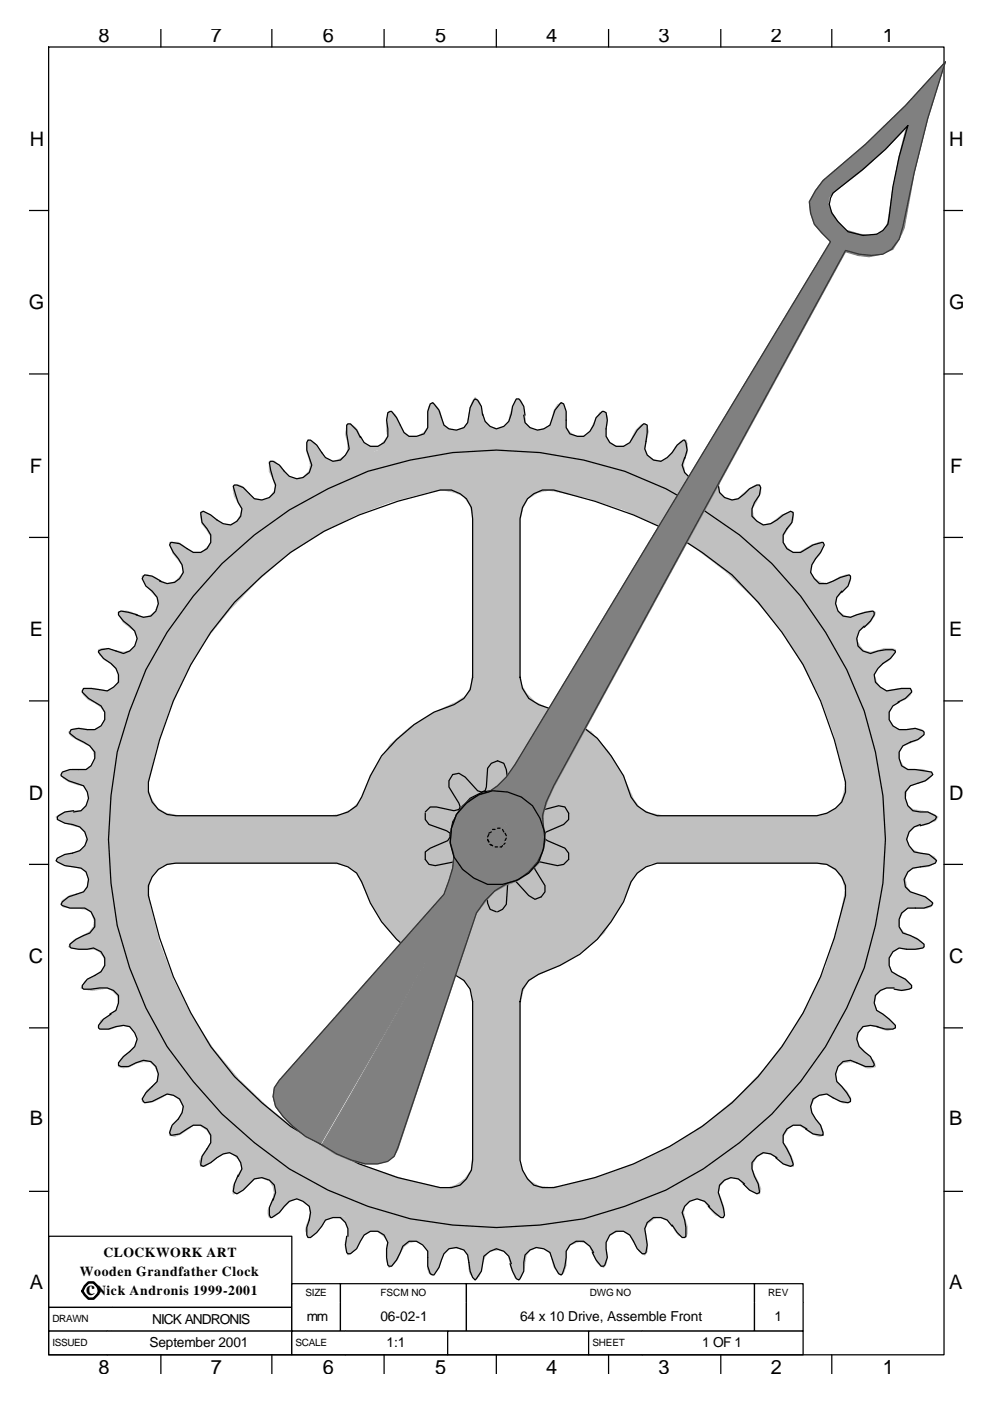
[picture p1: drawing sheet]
<svg xmlns="http://www.w3.org/2000/svg" width="210mm" height="297mm" viewBox="0 0 210 297" stroke-linecap="round" stroke-linejoin="round" font-family="sans-serif">
<defs><g id="words">
<g font-size="4.2">
<text x="20.9" y="8.9">8</text>
<text x="44.7" y="8.9">7</text>
<text x="68.5" y="8.9">6</text>
<text x="92.3" y="8.9">5</text>
<text x="115.9" y="8.9">4</text>
<text x="139.7" y="8.9">3</text>
<text x="163.5" y="8.9">2</text>
<text x="187.3" y="8.9">1</text>
<text x="6.3" y="30.9">H</text>
<text x="201.3" y="30.9">H</text>
<text x="6.1" y="65.5">G</text>
<text x="201.3" y="65.5">G</text>
<text x="6.3" y="100.2">F</text>
<text x="201.6" y="100.2">F</text>
<text x="6.3" y="134.8">E</text>
<text x="201.3" y="134.8">E</text>
<text x="6.1" y="169.5">D</text>
<text x="201.3" y="169.5">D</text>
<text x="6.1" y="204.2">C</text>
<text x="201.3" y="204.2">C</text>
<text x="6.3" y="238.6">B</text>
<text x="201.3" y="238.6">B</text>
<text x="6.3" y="273.2">A</text>
<text x="18.3" y="274.5">c</text>
<text x="201.3" y="273.2">A</text>
<text x="20.9" y="291.2">8</text>
<text x="44.7" y="291.2">7</text>
<text x="68.5" y="291.2">6</text>
<text x="92.3" y="291.2">5</text>
<text x="115.9" y="291.2">4</text>
<text x="139.7" y="291.2">3</text>
<text x="163.5" y="291.2">2</text>
<text x="187.3" y="291.2">1</text>
</g>
<g font-size="2.9">
<text x="22" y="266.6">CLOCKWORK ART</text>
<text x="16.9" y="270.6">Wooden Grandfather Clock</text>
<text x="20.4" y="274.5">Nick Andronis 1999-2001</text>
<text x="32.3" y="280.6">NICK ANDRONIS</text>
<text x="65.1" y="280.1">mm</text>
<text x="80.7" y="280.1">06-02-1</text>
<text x="110.3" y="280.1">64 x 10 Drive, Assemble Front</text>
<text x="164.3" y="280.1">1</text>
<text x="31.7" y="285.7">September 2001</text>
<text x="82" y="285.7">1:1</text>
<text x="149" y="285.7">1 OF 1</text>
</g>
<g font-size="2.1">
<text x="64.8" y="274.8">SIZE</text>
<text x="80.7" y="274.8">FSCM NO</text>
<text x="125.1" y="274.8">DWG NO</text>
<text x="163" y="274.8">REV</text>
<text x="11.1" y="280.4">DRAWN</text>
<text x="11.1" y="285.4">ISSUED</text>
<text x="62.7" y="285.4">SCALE</text>
<text x="125.7" y="285.4">SHEET</text>
</g>
</g></defs>
<path d="M10.3 262.1h51.6v15.1h-51.6z" fill-rule="evenodd" fill="#fff" stroke="#000" stroke-width=".26"/>
<path d="M61.9 272.2h10.3v3.9h-10.3z" fill-rule="evenodd" fill="#fff"/>
<path d="M61.9 276.1v-3.9h10.3v3.9" fill="none" stroke="#000" stroke-width=".26"/>
<path d="M72.2 272.2h26.8v3.9h-26.8z" fill-rule="evenodd" fill="#fff"/>
<path d="M72.2 276.1v-3.9h26.8v3.9" fill="none" stroke="#000" stroke-width=".26"/>
<path d="M99 272.2h61.1v3.9h-61.1z" fill-rule="evenodd" fill="#fff"/>
<path d="M99 276.1v-3.9h61.1v3.9" fill="none" stroke="#000" stroke-width=".26"/>
<path d="M160.1 272.2h10.3v3.9h-10.3z" fill-rule="evenodd" fill="#fff"/>
<path d="M160.1 276.1v-3.9h10.3v3.9" fill="none" stroke="#000" stroke-width=".26"/>
<path d="M10.3 277.2h13.5v5h-13.5z" fill-rule="evenodd" fill="#fff"/>
<path d="M23.8 277.2h-13.5v5h13.5" fill="none" stroke="#000" stroke-width=".26"/>
<path d="M23.8 277.2h38.1v5h-38.1z" fill-rule="evenodd" fill="#fff"/>
<path d="M23.8 277.2h38.1v5h-38.1" fill="none" stroke="#000" stroke-width=".26"/>
<path d="M61.9 276.1h10.3v6.1h-10.3z" fill-rule="evenodd" fill="#fff"/>
<path d="M61.9 276.1v6.1h10.3v-6.1" fill="none" stroke="#000" stroke-width=".26"/>
<path d="M72.2 276.1h26.8v6.1h-26.8z" fill-rule="evenodd" fill="#fff"/>
<path d="M72.2 276.1v6.1h26.8v-6.1" fill="none" stroke="#000" stroke-width=".26"/>
<path d="M99 276.1h61.1v6.1h-61.1z" fill-rule="evenodd" fill="#fff"/>
<path d="M99 276.1v6.1h61.1v-6.1" fill="none" stroke="#000" stroke-width=".26"/>
<path d="M160.1 276.1h10.3v6.1h-10.3z" fill-rule="evenodd" fill="#fff"/>
<path d="M160.1 276.1v6.1h10.3v-6.1" fill="none" stroke="#000" stroke-width=".26"/>
<path d="M10.3 282.2h12.5v5h-12.5z" fill-rule="evenodd" fill="#fff"/>
<path d="M22.8 282.2h-12.5v5h12.5" fill="none" stroke="#000" stroke-width=".26"/>
<path d="M22.8 282.2h39.1v5h-39.1z" fill-rule="evenodd" fill="#fff"/>
<path d="M22.8 282.2h39.1v5h-39.1" fill="none" stroke="#000" stroke-width=".26"/>
<path d="M61.9 282.2h11.4v5h-11.4z" fill-rule="evenodd" fill="#fff"/>
<path d="M73.3 282.2h-11.4v5h11.4" fill="none" stroke="#000" stroke-width=".26"/>
<path d="M73.3 282.2h21.7v5h-21.7z" fill-rule="evenodd" fill="#fff"/>
<path d="M73.3 282.2h21.7v5h-21.7" fill="none" stroke="#000" stroke-width=".26"/>
<path d="M95 282.2h29.9v5h-29.9z" fill-rule="evenodd" fill="#fff" stroke="#000" stroke-width=".26"/>
<path d="M124.9 282.2h11.4v5h-11.4z" fill-rule="evenodd" fill="#fff"/>
<path d="M136.3 282.2h-11.4v5h11.4" fill="none" stroke="#000" stroke-width=".26"/>
<path d="M136.3 282.2h34.1v5h-34.1z" fill-rule="evenodd" fill="#fff"/>
<path d="M136.3 282.2h34.1v5h-34.1" fill="none" stroke="#000" stroke-width=".26"/>
<path d="M200.3 252.6h4z" fill="#fff"/>
<g fill="none" stroke="#000" stroke-width=".26">
<path d="M10.3 10h190v277.2h-190zM34.1 6.2v3.8M57.7 6.2v3.8M81.5 6.2v3.8M105.3 6.2v3.8M129.1 6.2v3.8M152.9 6.2v3.8M176.5 6.2v3.8M6.3 44.6h4M200.3 44.6h4M6.3 79.3h4M200.3 79.3h4"/>
<path d="M76.5 92.8l-.8-1.6-1.4-1.3h-.5l-.2 .2v1.9l.5 3.2-.8 1.3-1.1 1-1.6 .3-1.5-.8-1.9-2.6-1.3-1.1h-.5l-.3 .5v1.6l1 3.2a3.1 3.1 0 0 1-2.4 2.8 3.1 3.1 0 0 1-3.4-1.5l-1-1.3-1.4-.8h-.5l-.3 .3 .3 1.6 1.1 3.1a3 3 0 0 1-2.1 3.1 3 3 0 0 1-3.5-1.2l-1.3-1.3-1.3-.6h-.6l-.2 .3 1 3.4 .8 1.4-.2 1.5-.8 1.1-1.4 .8-1.5-.3-1.4-.8-1.3-1-1.6-.8-.5 .3 .3 2.1 1 1.3a2.99 2.99 0 0 1 0 4.2 2.99 2.99 0 0 1-4.2 0l-1.6-1-1.9-.3-.2 .5 .8 1.6 1 1.3 .8 1.4 .3 1.6a3.3 3.3 0 0 1-5 1.8M102.4 87.8l.5 1.5 1.1 1.1 1.3 .5 1.6-.5 1-1.1 .6-1.5 .2-1.6 .8-1.6h.6l1 1.6 .3 1.8M102.4 88l-.3-1.8-.8-1.4-.5-.2-1.1 1.8-.5 3.2a2.95 2.95 0 0 1-3.2 1.6 2.95 2.95 0 0 1-2.3-2.7l-.6-1.5-1-1.4-.3-.2-.5 .2-.5 1.6v3.5l-.8 1.3-1.6 .5h-1.6l-1.1-.8-1.6-3.2-1-1.3h-.3l-.5 .3-.3 1.6 .3 1.8a3 3 0 0 1-2.1 3.7 3 3 0 0 1-3.7-2.1M111.1 88a3 3 0 0 0 4.3 2.9l1.3-.8 1-3.1 1.4-1.6 .5 .2 .5 1.6v3.5l.8 1.3 1.6 .5h1.3l1.3-1 .8-1.4 .6-1.6 1.3-1.3 .8 .3 .3 1.6-.3 1.8a3 3 0 0 0 1.4 3.4 3 3 0 0 0 3.6-.5l1.6-2.6 1.3-1.3 .8 .2v1.6l-.2 1.9a3 3 0 0 0 3.1 4.2l1.4-.8 1-1 1.1-1.6 1.3-1.1h.3l.2 .5 .3 1.6-.5 1.9M145.3 97a2.95 2.95 0 0 0 .4 3.8 2.95 2.95 0 0 0 3.8 .2l2.1-2.4 1.3-1.1 .6 .3 .2 .3-.2 1.6-1.1 3.1a3 3 0 0 0 2.1 3.1 3 3 0 0 0 3.5-1.2l1-1.1 1.6-.8h.5l.3 .6-.3 1.6-1 1.5-.6 1.4v1.5l1.1 1.1 1.3 .8 1.6-.3 1.3-.8 1.4-1 1.5-.8 .6 .3-.3 2.1-1 1.3a3 3 0 0 0-.5 3.6 3 3 0 0 0 3.4 1.4l2.6-1.6 2.1-.5 .3 .5-.8 1.6-1.1 1.3-.8 1.4-.2 1.6 .8 1.3 1 1h1.6l2.9-1.3 1.9-.5 .2 .2v.6l-.5 1.6-1.3 1.3M6.3 113.9h4M47.1 119.5a85.8 85.8 0 0 1 31-19.6l8.9-2.4a82.5 82.5 0 0 1 54.3 6.1l7.9 4.5a76 76 0 0 1 26 26l4.5 7.9 3.7 8.7a84 84 0 0 1 2.3 45.5l-2.3 9a84.7 84.7 0 0 1-42.1 47.1l-8.7 3.5-8.8 2.6a92.2 92.2 0 0 1-36.8 0l-8.9-2.6-8.5-3.5-8.2-4.5a90.8 90.8 0 0 1-25.9-25.9l-4.5-8.2-3.5-8.5-2.6-9a92.2 92.2 0 0 1 0-36.7l2.6-8.8 3.5-8.7 4.5-7.9 5.5-7.7zM111.9 105.7l1.3-1 1.9-.8h2.4l8.7 2.4 8.2 2.9 7.7 3.4 6.9 4.5 6.3 4.8 5.6 5.8a73.2 73.2 0 0 1 16.1 29.1l2.4 9a5.7 5.7 0 0 1-4 6.6l-2.1 .5h-33.9l-2.3-.7-1.9-1.4-1.3-1.8-1.6-4.5-2.7-4.3-2.9-3.7-3.7-2.9-4.2-2.6-4.5-1.6-2.1-1.3-1.3-2.1-.6-2.4v-33.6l.6-2.4zM200.3 113.9h4M29.1 130.4l-3.4-.8-.6 .2v.6l1.1 1.3 1.3 1a3 3 0 0 1 0 5.3l-1.3 .6-3.2-1.1-1.6 .3-.5 .2v.3l1.1 1.3 1.5 1.1 1.1 1 .5 1.4v1.5l-1 1.1-1.3 .8-3.5-.5h-1.6l-.2 .8 1.3 1.3 2.6 1.6a3 3 0 0 1 .5 3.6 3 3 0 0 1-3.4 1.4l-1.8-.3-1.6 .3-.3 .8 1.3 1 2.9 1.6 1.1 1.4v1.3l-.8 1.6-1 .8h-3.5l-1.6 .5-.2 .5v.3l1.6 1 3.1 1.1a3.3 3.3 0 0 1-.5 5.3l-1.6 .3M34.1 123.2l-1.8-1.1-1.6-.2-.3 .2-.2 .6 .8 1.6 1.3 1a3 3 0 0 1 .8 4.3 3 3 0 0 1-4.3 .8M49.7 127.7l5.9-5.6 6-5 7.2-4.5 7.4-3.4 8.2-2.9 9-2.4a5.8 5.8 0 0 1 6.9 6.1v33.6l-.6 2.6-1.3 1.9-2.1 1.3-4.2 1.6-4.3 2.6-3.7 3.2-3.1 3.4-2.4 4.3-1.9 4.5-1 1.8-1.9 1.4-2.4 .7h-34.1a6 6 0 0 1-5.8-7.1 86.2 86.2 0 0 1 13.2-31.7z"/>
<path d="M178.6 125.3a3 3 0 0 0-1.2 3.5 3 3 0 0 0 3 2.1l3.2-1.1 1.6-.2 .3 .2v.6l-.8 1.3-1.3 1.3M183.4 132.7a3.1 3.1 0 0 0-.3 5.3l1.6 .6 1.6-.6 1.6-.2h1.5l.6 .2v.3l-1.1 1.3-1.6 1.1-1 1-.8 1.4 .2 1.5 1.1 1.1 1.3 .8 3.2-.5h1.8l.3 .8-1.3 1.3-1.6 .8M6.3 148.6h4M190.8 148.9a3 3 0 0 0-2.2 3.7 3 3 0 0 0 3.8 2.1l1.8-.3 1.6 .6 .3 .2v.6l-1.4 1-1.6 .5-1.5 .8-.8 1.4v1.3l.5 1.6 1.3 .8h1.6l3.4 .5 .3 .5-1.6 1.3-3.2 1.1-1 1.3v1.3l.5 1.6 1.1 1.1 1.6 .3h1.5l1.9 1-.3 .5-1.3 .8-1.8 .6M200.3 148.6h4M15.6 171.9l-1.8 .3-1.4 .7-.2 .3v.5l1.6 .8 1.5 .3 1.6 .5 1.1 1.1 .5 1.6-.5 1.3-1.1 1.1-1.6 .5-1.5 .3-1.6 .7-.3 .6 1.9 1 1.8 .3a2.92 2.92 0 0 1 3.2 2.6 2.92 2.92 0 0 1-2.7 3.2l-1.5 .5-1.4 1.1-.2 .5 .2 .3 1.6 .5h3.2l1.3 .8 .8 1.6v1.6l-1.1 1.3-2.9 1.3-1.3 1.1v.5l.3 .3 1.6 .3h1.8l1.3-.3 1.6 .8a2.99 2.99 0 0 1-1.3 5l-1.6 .8-1 1.3v.6l.2 .2 5.1-.2 1.3 .5 1 1v1.6l-.5 1.6-1.3 .8M90.2 172.2l1.1-1.1h1.3l3.7 .8 1.1-.3 .2-.5-.2-.8-2.2-3.4v-1.4l.8-1.3 1.4-.2 1.3 .7 2.6 3 .8 .2 .8-.2 .3-.8 .3-4 .7-1.1 1.4-.5 1.3 .5 .5 1.4 .5 3.9 .3 .8h.8l.8-.5 2.4-2.9 1.3-.5 1.3 .2 .8 1.3-.2 1.6-1.9 3.2-.3 1.1 .6 .5h.8l3.9-1.1 1.4 .3 .7 1.3v1.3l-1 1.1-3.7 1.6-.5 .5v.8l.8 .5 3.7 1.6 .7 1.1v1.3l-1 1.1-1.3 .2-3.7-.8-1.1 .3-.3 .5 .3 .8 2.1 3.5v1.3l-.8 1-1.3 .6-1.3-.8-2.7-2.9-.8-.6-.8 .3-.2 1.1-.3 3.9-.8 1.1-1 .5M90.2 172.4v1.3l.8 1.1 3.7 1.3 .8 .6v.7l-.5 .8-3.7 1.6-1.1 .8v1.6l.8 1.1 1.3 .2 4-.8h.8l.5 .6v.8l-2.1 3.4-.3 1.3 .8 1.3 1.4 .6 1.3-.6 2.4-3.1 .8-.6 .8 .3 .5 .8 .3 4 .5 1.3 1.3 .5M100.3 178h10M102.9 174.8a3.9 3.9 0 0 1 4.2-.5 3.9 3.9 0 0 1 2.2 3.7 3.9 3.9 0 0 1-3.1 3.7 3.9 3.9 0 0 1-4.3-2.1l-.6-1.6 .6-1.9zM105.3 172.9v10.1M195.3 174.8l-1.4 .5-1 1.1-.5 1.6 .5 1.3 1 1.3 3.2 .6 1.6 1.3-.3 .5-1.3 .5-1.8 .3a3.1 3.1 0 0 0-3.2 4.2l1 1.1 3.2 1 1.6 1.4-.3 .5-1.5 .5h-3.5a3.4 3.4 0 0 0-1 5.3l1.5 .5 1.6 .8 1.4 1.1v.5l-.3 .3-1.6 .3h-1.8l-1.6-.3a3.2 3.2 0 0 0-1.6 5l2.9 1.6 1.3 1.3v.6l-.5 .2-1.6 .3-1.6-.3"/>
<path d="M6.3 183.3h4M33.6 184.3l1.9-1 1.8-.3h34.1l2.4 .8 1.9 1.3 1 1.9a29.2 29.2 0 0 0 15.4 17.7l4.2 1.9 2.1 1.3 1.3 1.8 .6 2.7v33.6l-.3 2.1-1 1.8-1.4 1.4-1.8 .5h-2.4l-9-2.1-8.2-2.9-7.4-3.7-7.2-4.3-6-5-5.9-5.6-5-6.3a90.2 90.2 0 0 1-13.2-32v-2.1l.8-1.9zM200.3 183.3h4M6.3 217.9h4M23.5 215l-1.5 1.1-1.1 1.3v.5l.3 .3h1.8l1.6-.5 1.6-.3 1.3 .3 1.1 1.3 .5 1.3-.5 1.6-2.4 2.1-1.1 1.3v.6l.6 .2h1.6l1.5-.8a3 3 0 0 1 4.3 .8 3 3 0 0 1-.8 4.3l-1.3 1.3-.8 1.3 .5 .8 1.6-.3 3.2-1.5 1.3 .2 1.3 .8 .8 1.6-.3 1.3-.8 1.3-1.3 1.4-.5 1.6 .2 .5 1.9-.3 1.6-1a2.99 2.99 0 0 1 4.2 0 2.99 2.99 0 0 1 0 4.2l-1 1.6-.3 1.8 .5 .3 1.6-.8 1.3-1.1 1.4-.7 1.3-.3 1.6 .8 .8 1.3 .2 1.3-.8 1.6M112.2 207.9l2.1-1.3 4.5-1.9 4.2-2.4 3.7-3.2 2.9-3.7 2.7-4.2 1.6-4.2 1.3-1.9 1.9-1.3 2.3-.8h33.9a5.9 5.9 0 0 1 6.1 6.9l-2.4 9a74.1 74.1 0 0 1-28 39.9 81.4 81.4 0 0 1-31.5 13h-2.4l-1.9-.5-1.3-1.4-1-1.8-.6-2.1v-33.6l.6-2.7zM186.3 217.7l-1.6-.3-1.6 .3a3.1 3.1 0 0 0 .3 5.3l1.3 1 .8 1.6v.3l-.3 .2h-1.6l-3.2-1.3a3 3 0 0 0-3 2.1 3 3 0 0 0 1.2 3.5l1.1 1.3 .7 1.3v.5l-.5 .3-1.6-.3-2.9-1.5-1.6 .2-1.3 .8-.5 1.6 .2 1.3 .8 1.3 1.1 1.4 .5 1.6v.5l-2.1-.3-1.6-1M189.7 209.5h-1.6a2.98 2.98 0 0 0-2.1 4.7l1.3 .8 1.3 1.1 1.4 1.3v.5l-.6 .3h-1.5l-1.9-.5M200.3 217.9h4M171.2 239.4a2.99 2.99 0 0 0-4.2 0 2.99 2.99 0 0 0 0 4.2l.7 1.6 .6 1.8-.6 .3-1.5-.5-1.6-1.4M6.3 252.6h4M50.5 249.1l-.8 1.9-.2 1.6 .8 .5 1.3-.8 2.4-2.4a3.1 3.1 0 0 1 4.5 3l-.6 1.5"/>
<path d="M57.9 254.2l-.8 1.8v1.6l.3 .5h.3l1.6-1 2.1-2.4 1.6-.5 1.3 .5 1.3 1.1 .3 1.3-.3 1.6-.5 1.6v1.5l.3 .6h.5l1.3-1.1 1.1-1.3 .8-1.3 1.5-.6h1.6l1.1 1.1 .5 1.3v1.6M142.6 260l-1-1.3-1.4-.6h-1.6l-1.3 1.1-.5 1.3 .5 3.5-.2 1.6-.3 .2h-.5l-1.1-1-.8-1.6a2.99 2.99 0 0 0-5-1.4l-.8 1.6v1.4l.3 1.8-.6 1.6-.2 .3h-.6l-1-1.4-.8-1.5M150.5 255.8a3 3 0 0 0-5.2 0l-.6 1.3 .6 1.6 .2 1.6v1.8l-.2 .3h-.6l-1-1.1-1.1-1.6M158 251a3 3 0 0 0-3.5-1.2 3 3 0 0 0-2.1 3.1l1.1 3.1 .2 1.6-.2 .5h-.6l-2.6-2.3M164.8 245.4l-1.3-.7-1.6-.3-1.3 .8-1.1 1.3v1.3l.6 1.6 .8 1.6 .2 1.9-.5 .2-1.6-.8-1.3-1.3M200.3 252.6h4M73.6 262.1l-.3 1.9 .3 1.6 .2 .2h.5l1.4-1 .8-1.6a2.99 2.99 0 0 1 5-1.4l.8 1.6-.3 1.4v1.8l.3 1.6 .2 .3h.6l1-1.4 1.4-2.9 1.3-1h1.6l1.3 .8 1.1 1.3v3.2l.5 1.6 .8 .2 1-1.6 .6-1.6a2.92 2.92 0 0 1 3.1-2.6 2.92 2.92 0 0 1 2.7 3.2l.2 1.8 .6 1.3 .5 .6 1.3-1.9 .6-3.2 1.3-1 1.3-.5 1.6 .5 1 1 .6 1.6M125.9 265.6l-.8-1.4a2.84 2.84 0 0 0-3.4-.8 2.84 2.84 0 0 0-1.6 3.2l-.2 1.9-.6 1.6-.2 .2-.6-.2-.8-1.4-1-3.1a3.3 3.3 0 0 0-5.3 .5l-.3 1.6v1.8l-1 1.9-.6-.3-.8-1.6-.5-1.6M34.1 287.2v4.1M57.7 287.2v4.1M81.5 287.2v4.1M105.3 287.2v4.1"/>
<path d="M129.1 287.2v4.1M152.9 287.2v4.1M176.5 287.2v4.1"/>
</g>
<g fill="#c0c0c0" stroke="#c0c0c0" stroke-width=".26">
<path d="M43.9 116.1a79.1 79.1 0 0 1 30.7-18.8l9.5-2.9 10.4-2.1 10.8-1.4v82.8l-1.6 .6-1.3 .8-.8 1.3-.3 1.6-18.5-20.1 4.2-3.7 4.8-2.9 5-2.4 2.2-1.4 1-2.1 .3-2.6v-33.6l-.6-2.1-1.3-1.9-1.8-.8-2.4-.5-2.9 .3a74.6 74.6 0 0 0-42.6 25.1 71.8 71.8 0 0 0-15.6 29.4l-1.9 8.2 .8 2.3 1.3 2.2 1.9 1 2.6 .5h32.6l2.1-.2 2.1-1.1 1.9-1.8 2.6-6.1 3.7-5.8 18.5 20.1h4h-86.8a117 117 0 0 1 9.8-39.7l4.5-8.2 5-7.4z" fill-rule="evenodd"/>
<path d="M18.3 178h83a4.1 4.1 0 0 0 4 3.9l-19.8 18.6-3.7-4.3-3-4.7-2.3-5.1-1.4-2.1-2.1-1-2.6-.3h-33.6a5.5 5.5 0 0 0-5.3 6.1l.2 2.9a74.5 74.5 0 0 0 24.9 42.6l6.6 5.3a80.3 80.3 0 0 0 31.3 12.2l2.3-.8 1.9-1.4 1.3-1.8 .3-2.7v-34.6l-1.1-2.1-1.8-1.9-6.4-2.6-5.5-3.7 19.8-18.6v-3.9v86.8a117.6 117.6 0 0 1-39.4-9.8l-8.2-4.5-7.4-5.1-6.6-6-5.9-6.7-5.3-7.1a103.1 103.1 0 0 1-12.9-36.8z" fill-rule="evenodd"/>
<path d="M105.3 178h87.1a110 110 0 0 1-14.3 47.6 79.4 79.4 0 0 1-42.1 33.1l-9.5 2.9-10.1 1.8-11.1 1.6v-83.1l1.6-.2 1.3-1.1 .8-1 .5-1.6 18.6 19.8-4.3 3.7-4.7 2.9-5.3 2.4-1.9 1.3-1 2.2-.6 2.6v33.6a5.9 5.9 0 0 0 6.4 5.3l2.6-.3a74.9 74.9 0 0 0 60.1-62.7 5.9 5.9 0 0 0-6.4-5.8h-34.9l-1.8 1.1-1.9 1.8-2.9 6.4-3.4 5.5-18.6-19.8z" fill-rule="evenodd"/>
<path d="M105.3 90.9a109.6 109.6 0 0 1 47.9 14.3 73.7 73.7 0 0 1 24.9 25.2l4.5 7.9a121.4 121.4 0 0 1 9.8 39.7h-83.1l-.3-1.6-.8-1.3-1.3-.8-1.6-.6 20.1-18.5 3.7 4.3 2.9 4.7 2.4 5.3 1.3 1.9 2.1 1 2.7 .5h33.6l2.1-.7 1.9-1.4 .8-1.8 .5-2.4-.3-2.6-2.1-8.2-2.9-8-4-7.4-4.5-7.1a83.2 83.2 0 0 0-25.4-21.7l-7.6-3.5-8-2.6-8.2-1.6-2.4 .5-2.1 1.3-1 2.2-.6 2.3v32.6l.3 2.4 1.1 1.8 1.8 1.9 6.1 2.9 5.8 3.4-20.1 18.5v4.3z" fill-rule="evenodd"/>
<path d="M160.9 110.8l1.3 .5 1.3-.3 2.4-1.8 1.6-.5h.8v1.5l-2.1 3.5v1.3l.8 1.3-2.2-1.6-3.1-2.9z" fill-rule="evenodd"/>
<path d="M147.4 101.8a34.9 34.9 0 0 1 6.6 3.9l1.3 .3 1.3-.3 2.4-2.1 1.3-.8h.8l.3 .8v.8l-1.9 3.5 .3 1.5 .8 1.4v.2l-4.2-2.1-2.1-1.6-4.5-2.9-2.4-2.1z" fill-rule="evenodd"/>
<path d="M141.6 99.4l.2-.3 2.7 1.1 2.1 1 1.6 .3 1.3-.5 1.8-2.1 1.4-1.1 .8-.3a4.2 4.2 0 0 1-.6 4l-.5 1.3 .3 1.6 1 1.1-.2 .2-5.3-2.3-2.2-1.4-2.1-1z" fill-rule="evenodd"/>
<path d="M133.1 95.7l1.6 .3 4.2 1.5 1.6 .3 1.1-.5 1-1.3 .8-1.4 1.1-1 1-.3 .3 .8v1.9l-.5 1.3-.3 1.3 .3 1.6 1 1v.3l-1-.3a60.8 60.8 0 0 1-8.5-3.4l-2.1-.8z" fill-rule="evenodd"/>
<path d="M125.4 93.8l.3-.2h1l4.3 1h1.3l1.3-.5 1.3-2.9 1.1-1.1 .8-.2 .5 .8 .3 .8-.8 3.7 .5 1.3 1.3 1-.2 .3a62.2 62.2 0 0 1-13-4z" fill-rule="evenodd"/>
<path d="M115.6 91.7h2.1l2.4 .6 4 .2 1-.8 1.4-2.9 .8-1.3 .8-.3 .5 .6 .3 .7-.3 4 .8 1.3 1.3 .8v.3h-2.4a69.4 69.4 0 0 1-11.4-2.4z" fill-rule="evenodd"/>
<path d="M107.4 91.2l1.9-.3 2.1 .3h2.6l1.6-.3 1.1-.8 .5-1.3 .3-1.6 .8-1.3 .8-.5 .5 .5 .5 1.9v2.9l.8 1 1.6 1.1-1.1 .2h-1.8l-7.9-.7-3.8-.6z" fill-rule="evenodd"/>
<path d="M109.3 85.1l.8-.5 .5 .5a12.9 12.9 0 0 1 .8 4.5l1 1.1 1.4 .8-6.9-.3-1.3-.3 1.6-.5 .7-1.1 .3-1.3z" fill-rule="evenodd"/>
<path d="M191 166.1l.3-.3 .3 .5 .5 3.2 .5 1.3 1.1 .8 3.1 .6 1.4 .5 .8 .5-.6 .8-1.8 .8-2.7 .5-1 1.1-.5 1.6a36.7 36.7 0 0 1-1.4-11.9z" fill-rule="evenodd"/>
<path d="M189.2 155.5l.2 .3 1.4 5.2 .8 1.4 1 .8h3.2l1.3 .5 .8 .5-1.1 1.1-1 .5-1.3 .3-1.4 .5-.7 1.1-.3 1.5h-.3l-.5-.7a51.3 51.3 0 0 1-2.1-10.9l-.3-1.6z" fill-rule="evenodd"/>
<path d="M187.3 149.4l.8 1.6 .5 1.8 1.1 1.4 1.1 .5h1.6l1.5-.3 1.6 .3 .6 .5-.3 .8-.5 .5-3.7 1.6-.8 1.1v1.6l-.6-.3-1.8-5.5-1.1-3.7z" fill-rule="evenodd"/>
<path d="M180.4 134.3h.3l1.6 2.4 3.7 7.9 .8 1.4 1.3 .5 3.2-.5h1.3l.8 .5a3.5 3.5 0 0 1-2.9 2.4l-1.3 .8-.6 1.3v2.6h-.2a69.4 69.4 0 0 1-8-19.3z" fill-rule="evenodd"/>
<path d="M178.9 131.9l1 1.4 2.4 3.7 1.1 1 1.3 .3 2.9-.8h1.6l.8 .3a4.2 4.2 0 0 1-2.7 2.9l-1.3 1-.5 1.4 .2 1.5h-.2a98.2 98.2 0 0 1-6.1-10.5l-.5-1.6z" fill-rule="evenodd"/>
<path d="M171.2 121.1l.5 .3 2.7 3.1 3.4 5.1 1.3 1 1.3 .3 3-1.1 1.3-.2 1 .2a5.9 5.9 0 0 1-3.7 4l-.2 1.6 .5 2.4-1.3-1.1-1.3-1.6-6.9-10-1.6-3.5z" fill-rule="evenodd"/>
<path d="M172.8 122.7l1.3 .8 1.3 .2 1.3-.5 1.4-.8 1.6-.5 .7 .2v.8l-.2 .8-2.7 2.9-.2 1.4 .2 1.6-2.9-4z" fill-rule="evenodd"/>
<path d="M167 116.3l1.3 .8h1.3l2.6-1.6 1.6-.5h.8a4.3 4.3 0 0 1-1.6 3.4l-.8 1.4-.2 1.3 .5 1.6-4.8-5z" fill-rule="evenodd"/>
<path d="M172.5 233.3l-.5 1.3 .2 1.3 .8 1.3 1.1 1.4 .5 1.3v.8l-.8 .2-.8-.2-3.4-2.1h-1.3l-1.3 .8 3.1-3.7z" fill-rule="evenodd"/>
<path d="M177.5 226.4l-.2 1.6 .2 1.3 2.2 2.1 .7 1.3v.8l-.7 .3h-.8l-3.5-1.8-1.6 .2-1.3 .8z" fill-rule="evenodd"/>
<path d="M182.6 217.1h.2l-.8 2.2-.2 1.3 .5 1.3 3.2 3.2 .2 1-1 .3h-.8l-2.1-1.1-1.4-.2-1.5 .2-1.1 .8 .3-1 .8-1.6 2.9-5.3z" fill-rule="evenodd"/>
<path d="M186.5 207.9l.3-.3v.5l-1.1 3.2-.2 1.6 .5 1.3 1.3 .8 1.3 1.1 1.1 1 .3 .8-1.6 .6-2.4-.8-1.3-.3-1.6 .3-1.1 1.3v-.5l1.1-3.5 1-2.1 1.6-4z" fill-rule="evenodd"/>
<path d="M189.7 197.3l.3 .5-1.4 5.6v1.3l.6 1.3 2.9 1.6 1 1.1 .3 .8-1.6 .5h-1a3.6 3.6 0 0 0-5.1 1h-.2v-1l.5-1.6a71.6 71.6 0 0 1 3.4-10.6z" fill-rule="evenodd"/>
<path d="M191.3 189.1v1.6l-.5 4.5v1.3l.8 1.1 1.3 .7 1.6 .6 1.3 1 .3 .8-1.4 .6h-2.3l-1.6-.3-1.4 .8-.8 1.3h-.2v-1a65.8 65.8 0 0 1 2.1-11.2z" fill-rule="evenodd"/>
<path d="M191.8 181.4h.3v5.3l.3 1.3 .7 1.1 3 1 1.3 .8 .5 .8-.5 .6-.8 .2h-4l-1 .8-.8 1.6-.3-.3a37.2 37.2 0 0 1 1.1-12.1z" fill-rule="evenodd"/>
<path d="M192.4 178l.5 1.6 1 .8 1.4 .5 1.5 .3 1.4 .5 .5 .8a3.7 3.7 0 0 1-3.7 1.3l-1.3 .3-1.1 .8-.8 1.5 .3-7.1z" fill-rule="evenodd"/>
<path d="M105.3 264.8a35.4 35.4 0 0 1 11.1-1.1v.3l-2.6 .5-1.4 .5-.7 1.1-.6 3.2-.5 1.3-.5 .8-.8-.6-.8-1.8-.6-2.7-1-1z" fill-rule="evenodd"/>
<path d="M114 264.2l.8-.5 1.6-.3a34.7 34.7 0 0 1 9.5-1.8l1.4-.3 .8 .3-.3 .2a36.8 36.8 0 0 0-6.9 2.2l-.8 1v3.2l-.5 1.6-.5 .5-.6-.2-1-1.6-.8-2.9-1.1-.8-1.6-.3z" fill-rule="evenodd"/>
<path d="M122.5 263.2l2.9-1.6 2.1-.5a41.7 41.7 0 0 1 7.2-1.9v.3l-.8 .5-3.5 1.3-1.3 .8-.5 1.1v1.6l.3 1.5-.3 1.6-.5 .8-1.4-1-1.6-3.5-1-.8z" fill-rule="evenodd"/>
<path d="M130.7 260.8l4.5-2.4 2.4-.8 4.2-1.8 2.1-.3-1.3 1.1-4 1.8-1.3 1.1-.5 1 .5 3.2v1.6l-.5 .8a5.1 5.1 0 0 1-2.4-2.9l-.8-1.4-1.3-.7h-1.6z" fill-rule="evenodd"/>
<path d="M138.6 258.1l3.5-2.3 6.1-3.2 1.8-.3-1.8 1.3-1.9 1.1-1 1.1-.3 1.3 .8 2.9v1.6l-.3 .8-1.6-.6-.8-1a3.8 3.8 0 0 0-4.5-2.7z" fill-rule="evenodd"/>
<path d="M146.3 254.4l7.4-4.2-1 1.3-.3 1.4 1.1 2.9 .2 1.3-.2 1-1.6-.5-.8-.8-1.6-2.1-1.6-.5z" fill-rule="evenodd"/>
<path d="M153.7 250.2l4-3.2 2.9-1.8-.8 1.3-.3 1.3 1.9 4.3-.3 1-1.6-.5-.8-.5-2.1-2.2-1.3-.2z" fill-rule="evenodd"/>
<path d="M162.5 243.3l3.1-2.9 1.4-.8-.8 1.3v1.4l.8 1 .7 1.6 .6 1.3v1.1h-.8l-.8-.3-1.9-1.6-1.3-.7-1.3-.3-1.6 .8z" fill-rule="evenodd"/>
<path d="M43.9 239.4l5 4.7 1.1 .8-1.3-.5-1.3 .3-4 2.6h-.8l-.3-1.1 .8-1.5 1.6-2.4v-1.4z" fill-rule="evenodd"/>
<path d="M50.3 245.2l2.1 1.3 1.8 1.6 1.6 1 1.1 1.1-1.6-.5-1.3 .2-2.1 2.2-1.4 .8-1 .2v-1.6l1-2.4 .8-1.3-.2-1.3z" fill-rule="evenodd"/>
<path d="M57.1 249.9l1.1 .3 3.7 1.9a26.3 26.3 0 0 1 8.2 5h-.5l-3.2-1.3-2.4-1.4-1.3-.2-1.3 .5-2.1 2.4-1.1 .8-1.1 .2-.2-.7v-.8l.5-1.1a4.3 4.3 0 0 0-.3-5.3z" fill-rule="evenodd"/>
<path d="M64.3 254.7a28.6 28.6 0 0 1 9.5 4h-.8a3.3 3.3 0 0 0-4.7 1l-2.2 2.4-.7 .3-.6-1.6 .8-2.4 .3-1.3-.3-1.3z" fill-rule="evenodd"/>
<path d="M72.2 258.1a22.2 22.2 0 0 1 7.4 1.6l2.7 .8 3.2 1.3 .5 .6-3.7-.6-2.4-.7h-1.3l-1.3 .7-.8 1.1-.8 1.6-1.1 1.1-.8 .5-.5-1.6v-1.1a3.9 3.9 0 0 0-1.1-5.3z" fill-rule="evenodd"/>
<path d="M80.2 260.8h1a65.8 65.8 0 0 1 11.1 2.1l1.9 .8-.5 .3h-1.1l-2.1-.3-2.4-.5-1.3 .2-1.1 .8-.8 1.4-.5 1.3-1.1 1.3-.8 .5-.5-1.6v-2.3l.3-1.6-.8-1.1-1.3-1z" fill-rule="evenodd"/>
<path d="M88.4 263.2l.2-.3a37.2 37.2 0 0 1 14.1 1.6l-1.6 .3h-2.1l-2.4-.3-1.4 .3-1 .8-1.1 3.1-.8 1.1-.8 .5-.5-.5-.2-.8v-4l-.8-1z" fill-rule="evenodd"/>
<path d="M96.8 264.5h5.1l3.4 .5-1.6 .3-.8 1-.5 1.4-.3 1.6-.5 1.3-.8 .8-1.1-1.3-.2-1.1v-1.3l-.3-1.6-.8-1.1z" fill-rule="evenodd"/>
<path d="M12.4 181.9l.8-.5 2.4-.5 1.3-.5 1.1-.8 .5-1.6a35.4 35.4 0 0 1 1.1 11.1l-.3-.3-.3-.8-.2-1.8-.5-1.3-1.1-.8-3.2-.6-1.3-.5-.8-.5z" fill-rule="evenodd"/>
<path d="M13.2 190.9l1.6-1 2.9-.8 .8-1.1 .3-1.6h.2l.6 .8 .2 1.9a30.8 30.8 0 0 1 1.9 9.2l.3 1.6-.3 .6-.3-.3a36.8 36.8 0 0 0-2.1-6.9l-1-.5-4.8-.5-.5-.6z" fill-rule="evenodd"/>
<path d="M20.1 194.9l.8 1.3 .5 1.9a33.4 33.4 0 0 1 2.4 8.2l.3 .8-.3 .2-.5-.7-1.3-3.8-.8-1-1.1-.5h-3.2l-2.3-.6 1-1.3 3.4-1.8 .8-1.1z" fill-rule="evenodd"/>
<path d="M22.2 203.1a30.6 30.6 0 0 1 3.7 9.3v.2l-.5-.5-.5-1.1-1.1-1-1-.5-3.2 .5-2.4-.5 .8-1.4 1-.8 2.4-1.3 .8-1.3z" fill-rule="evenodd"/>
<path d="M25.1 211.3h.3l1.9 2.7 3.9 7.9 .3 .8h-.3l-1.6-1.9-1-2.1-1.1-1-1.3-.3-2.9 .8h-1.6l-.8-.3 .5-1.6 1.1-.5 2.1-1.6 .5-1.3z" fill-rule="evenodd"/>
<path d="M28.8 219l2.7 4.2 1.6 2.9-1.4-1h-1.3l-1.3 .2-1.6 .8-1.3 .3-1.1-.3 .6-1.6 2.9-2.6 .5-1.3z" fill-rule="evenodd"/>
<path d="M33.1 226.4l1.6 1.8 3.4 4.8-1.3-.8-1.3-.2-3 1.5-1.3 .3-1-.3 1-2.3 2.1-1.9 .3-1.6z" fill-rule="evenodd"/>
<path d="M38.1 233l3.4 3.7 2.2 2.7-1.4-.8h-1.3l-2.6 1.8-1.4 .5-1-.2v-.8l.2-.8 1.6-1.9 .8-1.3 .3-1.3z" fill-rule="evenodd"/>
<path d="M36 115h1.8l3.2 2.1h1.6l1.3-.8-1.6 2.1-3.9 4 .5-1.3-.3-1.3-1.8-2.4z" fill-rule="evenodd"/>
<path d="M30.2 122.1l1-.2 1.6 .5 1.3 .8 1.4 .5 1.3-.2 1.3-.8a33.5 33.5 0 0 1-5 6.6l.5-1.3-.3-1.4a10.6 10.6 0 0 1-3.1-4.5z" fill-rule="evenodd"/>
<path d="M25.1 129.8l.8-.2h.8l1.1 .2 2.6 1.1 1.3-.3 1.4-1v.5a27.7 27.7 0 0 1-3.7 7.1l-1.6 2.9-.5 .3 .5-1.8 1-1.9 .3-1.6-.5-1.3-2.4-1.9-.8-1.3z" fill-rule="evenodd"/>
<path d="M20.9 137.8l.8-.3h.8l3.7 .8 1.3-.3 1.6-1.3v.8l-.5 1.6a77.7 77.7 0 0 1-5.6 12.7l-.2 .2v-1l2.3-6.6a4.1 4.1 0 0 0-2.9-4.5l-1-1.1z" fill-rule="evenodd"/>
<path d="M17.5 146.5l.5-.5h1.8l1.4 .2a3.1 3.1 0 0 0 4.2-2.1l.3 .8-.3 1.3-2.9 10.6-1.1 2.1-.5 1.6-.5 .8-.3-.3 .5-3.1 1.6-5.3v-1.6l-.8-1.1-1-.8-1.6-.8-1.1-1z" fill-rule="evenodd"/>
<path d="M14.6 155.2a3.7 3.7 0 0 1 3.9-.5h1.6l1.3-.5 .8-1.6v2.1l-.2 2.1-1.9 7.7-.3 .2-.2-.5 .5-3.4-.3-1.6-.8-1.1-3.9-2.1z" fill-rule="evenodd"/>
<path d="M13 164.2l.5-.5 1.8-.5h3l1-.8 .8-1.4h.3a73.9 73.9 0 0 1-.8 12.2l-.8 1.9-.3-1.6 .3-1.9v-2.4l-.3-1.5-.8-1.1-2.9-.8-1.3-.8z" fill-rule="evenodd"/>
<path d="M11.9 173.2a6.2 6.2 0 0 1 3.7-1.3h1.6l1.1-1.1 .5-1.3v5l-.3 1.9v1.3l-.5-1.3-1.1-1.1-1.3-.2-2.9-1.1z" fill-rule="evenodd"/>
<path d="M100.8 84.3l.8 .8 .3 .5 .5 2.4 .5 1.3 .8 1.1 1.6 .5a35.4 35.4 0 0 1-11.1 1.1l.3-.3 .7-.2 1.9-.3 1.3-.5 .8-1.1 .5-3.2 .6-1.3z" fill-rule="evenodd"/>
<path d="M91 86.2l.8-.8 1.1 1 .5 1.1 .3 1.3 .5 1.3 1 .8 1.6 .6-.8 .5-1.8 .5-7.2 1.6-2.1 .3h-2.1a14.1 14.1 0 0 1 5.8-1.9l1.4-.8 .8-1v-3.2z" fill-rule="evenodd"/>
<path d="M82.5 87.2l.8 .3 .6 .5 1 2.4 .8 1.3 1.1 .8h1.6a25 25 0 0 1-8.5 2.9l-1.6 .6h-.8l1.1-.8 1.8-.6 1.9-2.1a8.2 8.2 0 0 1 .2-5.3z" fill-rule="evenodd"/>
<path d="M73.8 89.9a3.3 3.3 0 0 1 2.7 2.9l.8 1.3 1.3 .5h1.6v.3a44.4 44.4 0 0 1-12.7 5.3l-.6 .3 .3-.6 6.4-3.4 .2-1.3v-1.4l-.5-1.8z" fill-rule="evenodd"/>
<path d="M65.4 93.3l.7 .3 .8 .5 2.2 3.2 1.3 .5 1.6-.3-.8 .8-1.6 .8a18.3 18.3 0 0 1-7.2 3.5l2.2-1.6 1-1.1 .3-1.3-.8-2.9v-1.6z" fill-rule="evenodd"/>
<path d="M57.1 97.8h1.1l1.3 1.1 1.9 2.3 1.3 .3 1.6-.3-5.8 3.8-1.4 .5 1.1-1.3 .3-1.1-.6-1.6-.8-1.6z" fill-rule="evenodd"/>
<path d="M49.7 102.8h.8l.8 .3 .8 .8a3.8 3.8 0 0 0 5 1.8l-3.9 3-2.9 1.8 .8-1.3 .2-1.3-1.6-2.7-.2-1.6z" fill-rule="evenodd"/>
<path d="M42.6 108.7h.8a12.2 12.2 0 0 1 4 2.6h1.3l1.6-.5-1.9 1.8-4.5 3.7 .8-1.3v-1.3l-.8-1.3-1-1.4z" fill-rule="evenodd"/>
<path d="M90.8 180.6l5-2.6v-.6l9.8 .3-8 5.6-.2-.3h-.6l-4.2 .8h-1.1l-.7-.3-.6-1v-.8z" fill-rule="evenodd"/>
<path d="M97.4 183.3l8.2-5.9-3.2 9.6h-.5l-3.2 3.4-.8 .5h-.8l-1.1-.2-.5-.8-.3-1.1 2.4-4.5v-.5z" fill-rule="evenodd"/>
<path d="M105.6 177.4l2.9 9.6-.6 .2-.5 4.8-.2 .8-.8 .5-.8 .3h-1.1l-.8-.8-.8-5-.2-.6-.6-.2z" fill-rule="evenodd"/>
<path d="M105.3 177.7l7.9 5.8v.8l2.2 3.7 .2 1.1v.8a2.29 2.29 0 0 1-3.7 .2l-2.6-2.9-.6-.2-.5 .2z" fill-rule="evenodd"/>
<path d="M95.5 165.3l1.6-1.3 1.1 .2 3.4 3.7 .5 .3 .6-.3 2.9 9.5-8-5.8 .3-.5-2.4-4-.3-1z" fill-rule="evenodd"/>
<path d="M90.8 171.6l1-.5h1.1l4.5 .8 .2-.5 8 6h-9.8v-.5l-4.3-2.1a1.87 1.87 0 0 1-.7-3.2z" fill-rule="evenodd"/>
<path d="M105.3 177.2h9.8v.5l5 2.7 .5 .8-.5 1.8-1 .5h-1.1l-4.5-.8-.3 .6z" fill-rule="evenodd"/>
<path d="M105.3 177.4l7.9-5.8 .3 .3h.5l4.3-.8a1.93 1.93 0 0 1 2.3 2.1l-.5 1.1-5 2.6v.5z" fill-rule="evenodd"/>
<path d="M108.5 167.9h.8l3.7-3.9a2.3 2.3 0 0 1 2.6 2.1l-2.4 4.5v.8l.3 .2-8.2 5.8z" fill-rule="evenodd"/>
<path d="M103.7 162.1a2.25 2.25 0 0 1 3.5 0l.7 5.3 .3 .5h.5l-3.1 9.5-3.2-9.5 .5-.2 .6-4.5z" fill-rule="evenodd"/>
</g>
<path d="M102.9 174l1.6-.5h1.9l1.5 .5 1.1 1.6 .5 1.6a4.1 4.1 0 0 1-4.1 4.1 4.1 4.1 0 0 1-4.1-4.1l.6-1.6z" fill-rule="evenodd" fill="#fff" stroke="#000" stroke-width=".26"/>
<path d="M99 170.3a9.6 9.6 0 0 1 11.6-1.3l2.4 1.8 1.6 2.7 1 3.2a9.8 9.8 0 0 1-9 10.8h-3.1a10.7 10.7 0 0 1-8-8.7l.3-3.2 1-2.9zM99.7 169.2a9.4 9.4 0 0 1 13.5 2.4 8.7 8.7 0 0 1 0 11.4l-2.1 2.1-2.6 1.6-2.9 .3-3.2-.3-2.7-1.6-2.1-2.1a8.7 8.7 0 0 1 0-11.4z" fill="none" stroke="#000" stroke-width=".26"/>
<g fill="#808080" stroke="#808080" stroke-width=".26">
<path d="M200.6 13.1l-3.8 11.9-2.9 11.7-2.1 11.6-1 2.4-1.4 2.1a10.3 10.3 0 0 1-10 .6l-61.9 113.5-1.3 2.9-.8 2.4-.3 2.3 .5 1.9v2.1l-1.3 4.5-2.1 2.1-2.4 1.6-2.6 1.1-2.4 1.3-3.7 4.5-16.7 50-.8 1.6-1.6 1-2.1 .6h-2.6l-3-.8-3.1-1.3-2.9-1.9 36.2-63.5 1.6 .3 1.3-1.1v-1.3l-.8-1.1 73.1-127.2 2.6 .8 2.1 .2 1.9-.2 1.3-.8 .8-1.6 1-7.2 1.4-6.9 1.6-6.3z" fill-rule="evenodd"/>
<path d="M174.6 38.3l9-7.7 8.5-8.2 8.5-9.3-8 13.5-4.5 4.8-5.3 4.8-5.8 4.5-1.1 1-.2 1.3 .5 1.6 1.3 2.1 2.2 2.4-73.1 126.8-1.3-.3-1.3 1.1-.3 1.5 1.1 1.1-36.8 63.2a22 22 0 0 1-9.5-7.9l-.6-2.1 .3-1.9 1.1-1.6 34.9-39.4 1.8-5.5 .3-2.7-.8-2.9 .3-2.9 1-2.7 1.4-2.1 1.8-1.3 1.9-1 1.8-.6 1.9-1.3 1.8-1.9 1.9-2.6 66.9-110.9-3.4-3.7-.8-2.3-.3-2.4 1.3-2.4z" fill-rule="evenodd"/>
</g>
<path d="M174.6 38.3l9-7.7 8.5-8.2 8.5-9.3-3.8 11.9-2.9 11.7-2.3 11.4-.8 2.6-1.6 2.1-1.9 1.1-2.4 .3-2.6-.3-2.9-.8-61.9 113.5-1.6 3.4-.8 2.9 .3 3a9.2 9.2 0 0 1-3.2 9l-2.1 1.5a13.7 13.7 0 0 0-9 7.2l-16.7 49.7-.8 1.9-1.3 1-2.1 .6h-2.7l-2.9-.8-3.2-1.3-3.4-2.2a22 22 0 0 1-9.5-7.9l-.6-2.1 .3-1.9 1.1-1.6 34.9-39.4 1.8-5.5 .3-2.7a9.8 9.8 0 0 1 7.4-13.5l1.9-1.3 1.8-1.9 1.9-2.6 66.9-110.9-3.4-3.7-.8-2.3-.3-2.4 1.3-2.4z" fill="none" stroke="#333" stroke-width=".26"/>
<path d="M103.7 176.7l1.1-.8 1.3-.3 1.1 .8 .2 1-.2 1.4-.8 .8h-1.4l-1-.6-.5-1z" fill-rule="evenodd" fill="#808080"/>
<g fill="none" stroke="#000" stroke-width=".26">
<path d="M176.7 40.9a105.2 105.2 0 0 0 15.9-14.3 99.3 99.3 0 0 0-4.2 20.9l-1.1 1.4-1.3 .8-2.9 .2-3.2-.8-2.1-2.1-1.3-1.8-.6-1.9 .3-1.3zM103.5 178l.2 .5M103.7 176.9l-.2 .5M104 179l.5 .3M104.2 176.4l-.5 .3M104.5 175.9h.5M105 179.6h.6M105.6 175.6h.5M106.6 175.9l.3 .5M106.6 179.3l-.2 .3h-.3M107.2 176.7l.2 .5M107.2 178.8l-.3 .2"/>
<path d="M107.4 177.7l-.2 .5"/>
</g>
<path d="M18.8 271.9h1l.8 .8 .6 1.1-1.4 1.5h-1l-1.3-1.5 .5-1.1z" fill="none" stroke="#000" stroke-width=".53"/>
<use href="#words"/>
</svg>
